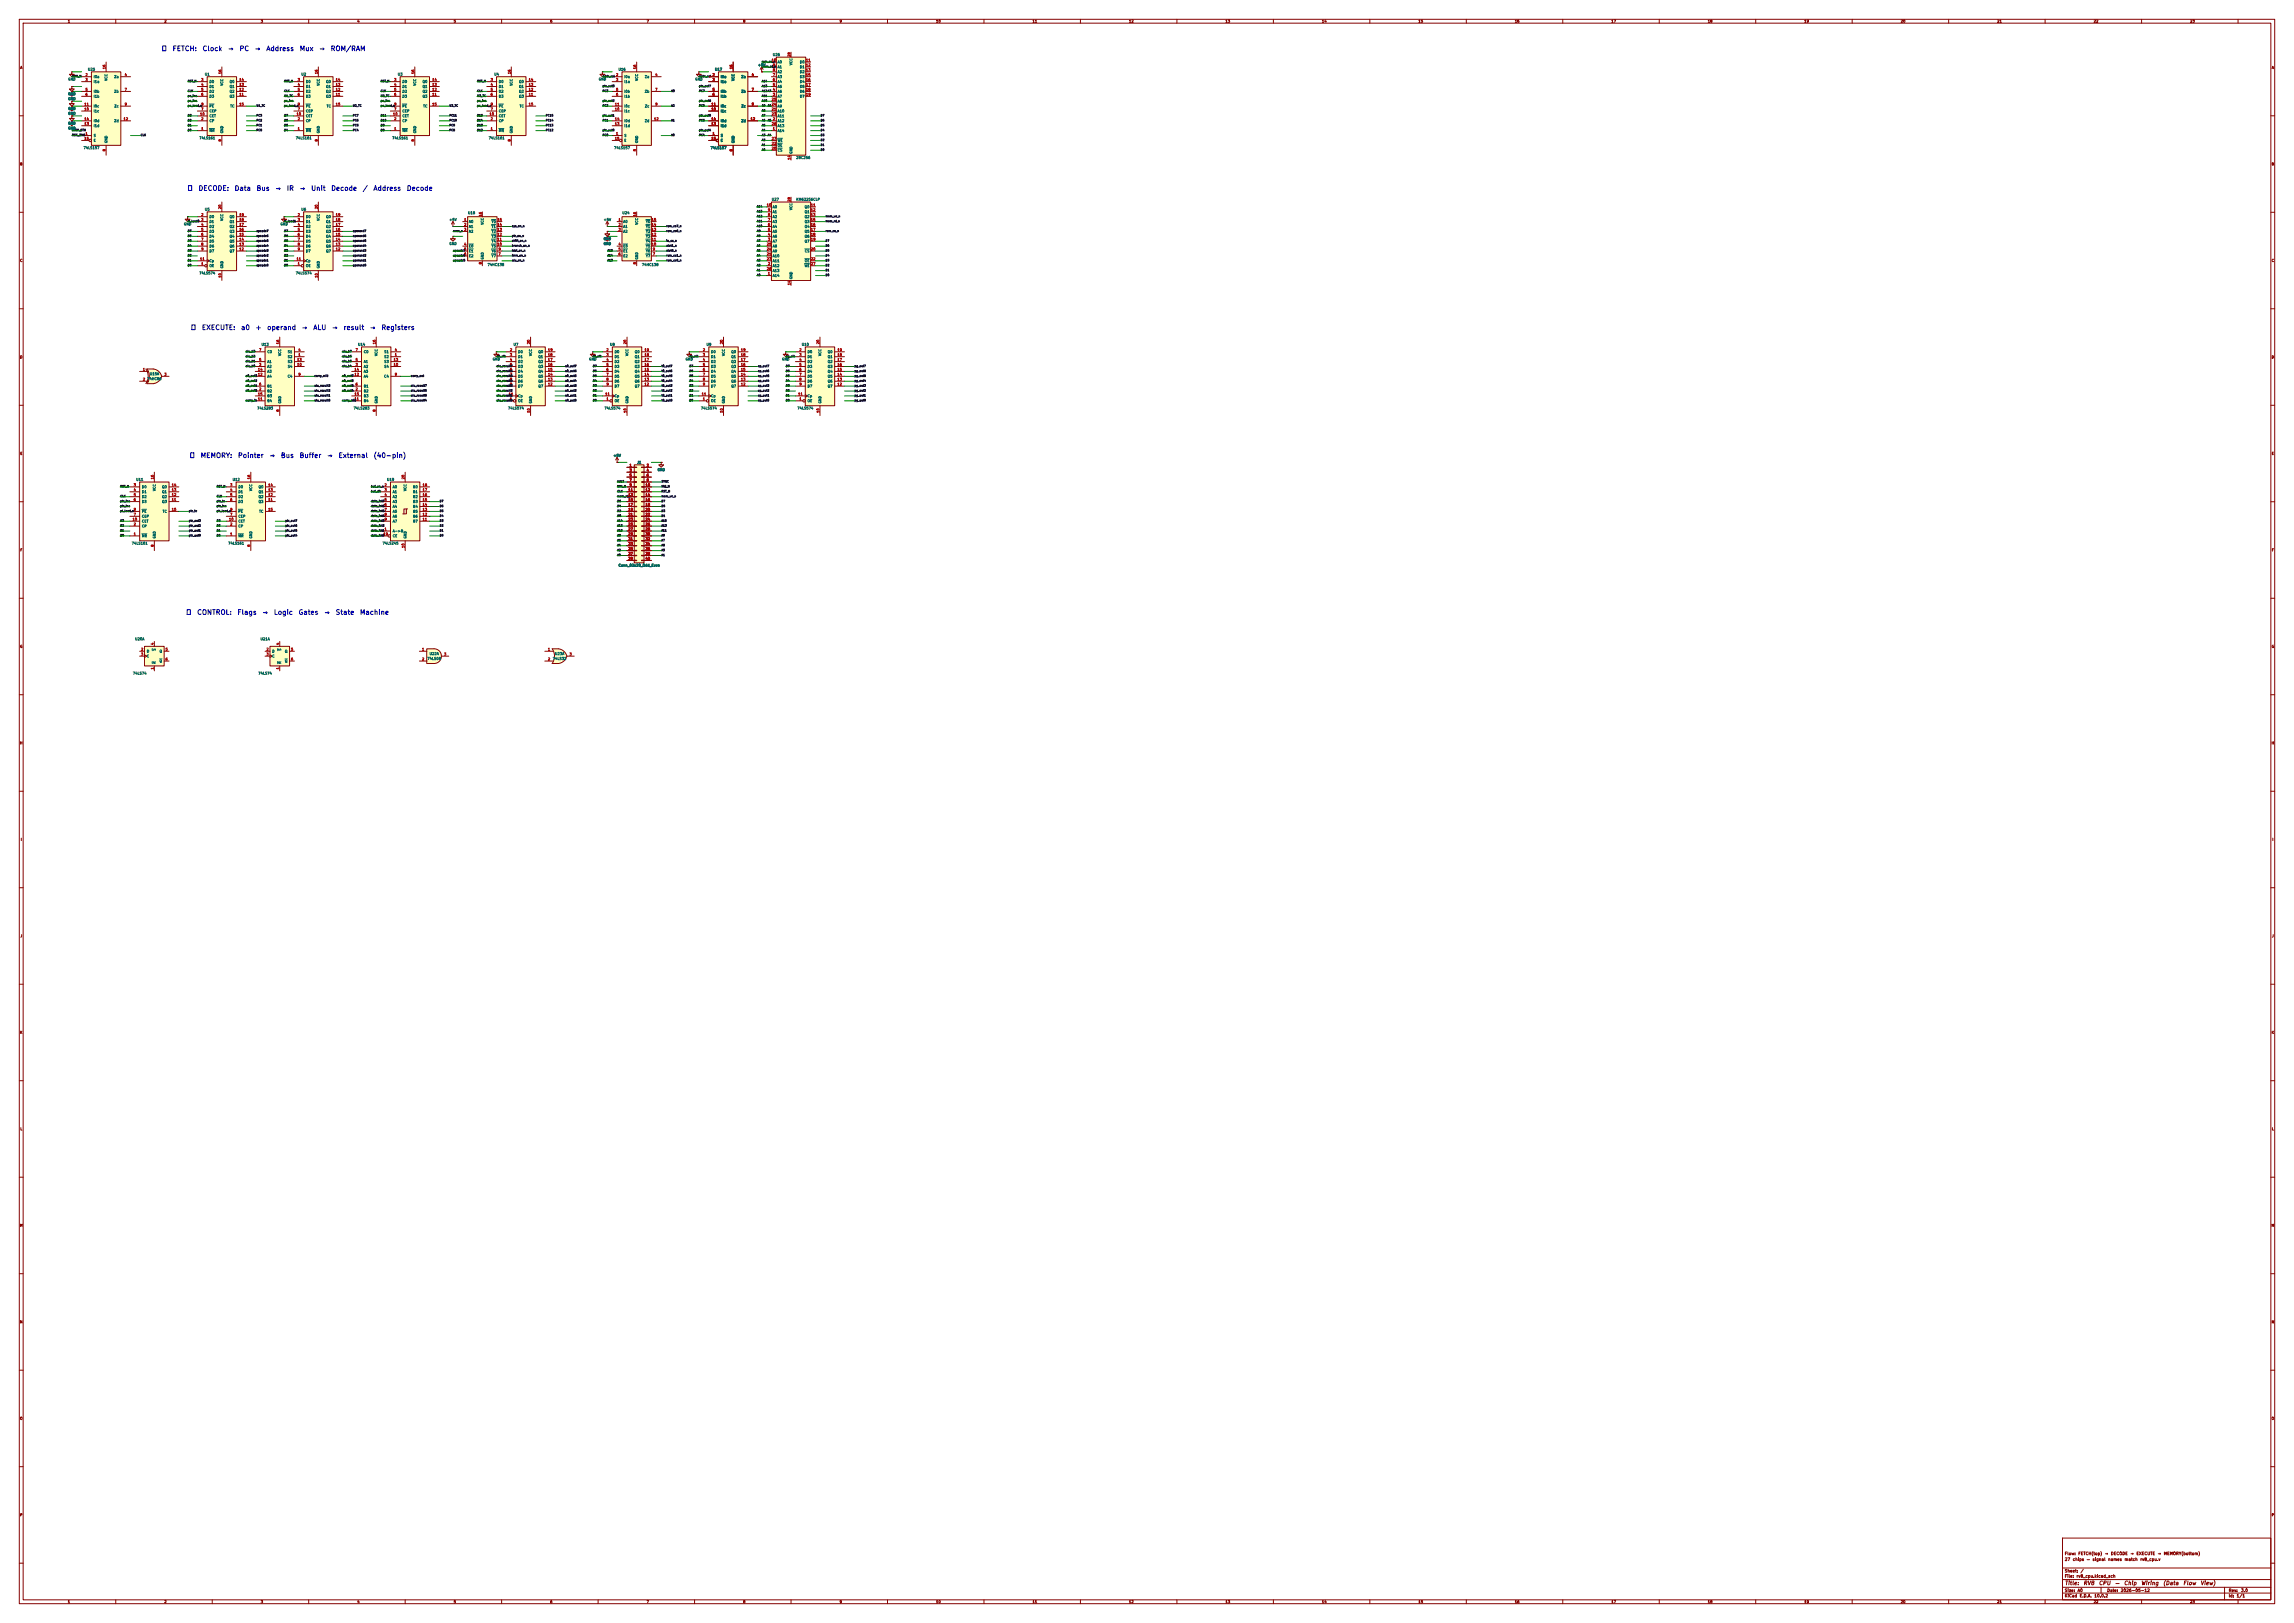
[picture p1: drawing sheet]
<svg xmlns="http://www.w3.org/2000/svg" width="1189mm" height="841mm" viewBox="0 0 1189 841" stroke-linecap="round" stroke-linejoin="round" font-family="sans-serif">
<defs><g id="words">
<g font-size="2.5" fill="#0000c2">
<text x="83" y="27">①</text>
<text x="89" y="27">FETCH:</text>
<text x="105" y="27">Clock</text>
<text x="118" y="27">→</text>
<text x="124" y="27">PC</text>
<text x="132" y="27">→</text>
<text x="138" y="27">Address</text>
<text x="155" y="27">Mux</text>
<text x="165" y="27">→</text>
<text x="171" y="27">ROM/RAM</text>
<text x="97" y="99">②</text>
<text x="103" y="99">DECODE:</text>
<text x="121" y="99">Data</text>
<text x="133" y="99">Bus</text>
<text x="142" y="99">→</text>
<text x="148" y="99">IR</text>
<text x="155" y="99">→</text>
<text x="161" y="99">Unit</text>
<text x="171" y="99">Decode</text>
<text x="188" y="99">/</text>
<text x="193" y="99">Address</text>
<text x="211" y="99">Decode</text>
<text x="99" y="172">③</text>
<text x="104" y="172">EXECUTE:</text>
<text x="125" y="172">a0</text>
<text x="132" y="172">+</text>
<text x="138" y="172">operand</text>
<text x="156" y="172">→</text>
<text x="162" y="172">ALU</text>
<text x="172" y="172">→</text>
<text x="178" y="172">result</text>
<text x="191" y="172">→</text>
<text x="197" y="172">Registers</text>
<text x="98" y="238">④</text>
<text x="104" y="238">MEMORY:</text>
<text x="123" y="238">Pointer</text>
<text x="139" y="238">→</text>
<text x="145" y="238">Bus</text>
<text x="155" y="238">Buffer</text>
<text x="169" y="238">→</text>
<text x="175" y="238">External</text>
<text x="193" y="238">(40-pin)</text>
<text x="96" y="319">⑤</text>
<text x="102" y="319">CONTROL:</text>
<text x="123" y="319">Flags</text>
<text x="136" y="319">→</text>
<text x="142" y="319">Logic</text>
<text x="154" y="319">Gates</text>
<text x="168" y="319">→</text>
<text x="174" y="319">State</text>
<text x="186" y="319">Machine</text>
</g>
<g font-size="2" fill="#840000">
<text x="1070" y="822">Title:</text>
<text x="1080" y="822">RV8</text>
<text x="1088" y="822">CPU</text>
<text x="1096" y="822">—</text>
<text x="1101" y="822">Chip</text>
<text x="1110" y="822">Wiring</text>
<text x="1121" y="822">(Data</text>
<text x="1131" y="822">Flow</text>
<text x="1140" y="822">View)</text>
</g>
<g font-size="1.5" fill="#840000">
<text x="1070" y="809">27</text>
<text x="1070" y="806">Flow:</text>
<text x="1074" y="809">chips</text>
<text x="1077" y="806">FETCH(top)</text>
<text x="1081" y="809">—</text>
<text x="1084" y="809">signal</text>
<text x="1091" y="806">→</text>
<text x="1092" y="809">names</text>
<text x="1094" y="806">DECODE</text>
<text x="1101" y="809">match</text>
<text x="1104" y="806">→</text>
<text x="1107" y="806">EXECUTE</text>
<text x="1109" y="809">rv8_cpu.v</text>
<text x="1118" y="806">→</text>
<text x="1121" y="806">MEMORY(bottom)</text>
<text x="1070" y="815">Sheet:</text>
<text x="1078" y="815">/</text>
<text x="1070" y="818">File:</text>
<text x="1076" y="818">rv8_cpu.kicad_sch</text>
<text x="1070" y="825">Size:</text>
<text x="1077" y="825">A0</text>
<text x="1092" y="825">Date:</text>
<text x="1099" y="825">2026-05-12</text>
<text x="1155" y="825">Rev:</text>
<text x="1161" y="825">3.0</text>
<text x="1070" y="828">KiCad</text>
<text x="1078" y="828">E.D.A.</text>
<text x="1085" y="828">10.0.2</text>
<text x="1155" y="828">Id:</text>
<text x="1159" y="828">1/1</text>
</g>
<g font-size="1.3" fill="#840000">
<text x="35" y="12">1</text>
<text x="85" y="12">2</text>
<text x="135" y="12">3</text>
<text x="185" y="12">4</text>
<text x="235" y="12">5</text>
<text x="285" y="12">6</text>
<text x="335" y="12">7</text>
<text x="385" y="12">8</text>
<text x="435" y="12">9</text>
<text x="485" y="12">10</text>
<text x="535" y="12">11</text>
<text x="585" y="12">12</text>
<text x="635" y="12">13</text>
<text x="685" y="12">14</text>
<text x="735" y="12">15</text>
<text x="785" y="12">16</text>
<text x="835" y="12">17</text>
<text x="885" y="12">18</text>
<text x="935" y="12">19</text>
<text x="985" y="12">20</text>
<text x="1035" y="12">21</text>
<text x="1085" y="12">22</text>
<text x="1135" y="12">23</text>
<text x="10" y="36">A</text>
<text x="1177" y="36">A</text>
<text x="10" y="86">B</text>
<text x="1177" y="86">B</text>
<text x="10" y="136">C</text>
<text x="1177" y="136">C</text>
<text x="10" y="186">D</text>
<text x="1177" y="186">D</text>
<text x="10" y="236">E</text>
<text x="1177" y="236">E</text>
<text x="10" y="286">F</text>
<text x="1177" y="286">F</text>
<text x="10" y="336">G</text>
<text x="1177" y="336">G</text>
<text x="10" y="386">H</text>
<text x="1177" y="386">H</text>
<text x="11" y="436">I</text>
<text x="1178" y="436">I</text>
<text x="10" y="486">J</text>
<text x="1177" y="486">J</text>
<text x="10" y="536">K</text>
<text x="1177" y="536">K</text>
<text x="10" y="586">L</text>
<text x="1177" y="586">L</text>
<text x="10" y="636">M</text>
<text x="1177" y="636">M</text>
<text x="10" y="686">N</text>
<text x="1177" y="686">N</text>
<text x="10" y="736">O</text>
<text x="1177" y="736">O</text>
<text x="10" y="786">P</text>
<text x="1177" y="786">P</text>
<text x="35" y="831">1</text>
<text x="85" y="831">2</text>
<text x="135" y="831">3</text>
<text x="185" y="831">4</text>
<text x="235" y="831">5</text>
<text x="285" y="831">6</text>
<text x="335" y="831">7</text>
<text x="385" y="831">8</text>
<text x="435" y="831">9</text>
<text x="485" y="831">10</text>
<text x="535" y="831">11</text>
<text x="585" y="831">12</text>
<text x="635" y="831">13</text>
<text x="685" y="831">14</text>
<text x="735" y="831">15</text>
<text x="785" y="831">16</text>
<text x="835" y="831">17</text>
<text x="885" y="831">18</text>
<text x="935" y="831">19</text>
<text x="985" y="831">20</text>
<text x="1035" y="831">21</text>
<text x="1085" y="831">22</text>
<text x="1135" y="831">23</text>
</g>
<g font-size="1.3" fill="#006464">
<text x="400" y="29">U26</text>
<text x="393" y="35">+5V</text>
<text x="403" y="36">A1</text>
<text x="403" y="33">A0</text>
<text x="411" y="34" transform="rotate(-90 411 34)">VCC</text>
<text x="414" y="33">D0</text>
<text x="414" y="36">D1</text>
<text x="45" y="37">U25</text>
<text x="48" y="41">I0a</text>
<text x="59" y="41">Za</text>
<text x="106" y="39">U1</text>
<text x="156" y="39">U2</text>
<text x="206" y="39">U3</text>
<text x="256" y="39">U4</text>
<text x="320" y="37">U16</text>
<text x="323" y="41">I0a</text>
<text x="334" y="41">Za</text>
<text x="370" y="37">U17</text>
<text x="373" y="41">I0a</text>
<text x="384" y="41">Za</text>
<text x="403" y="41">A3</text>
<text x="403" y="38">A2</text>
<text x="414" y="38">D2</text>
<text x="414" y="41">D3</text>
<text x="35" y="42">GND</text>
<text x="48" y="43">I1a</text>
<text x="56" y="42" transform="rotate(-90 56 42)">VCC</text>
<text x="108" y="43">D0</text>
<text x="108" y="46">D1</text>
<text x="116" y="45" transform="rotate(-90 116 45)">VCC</text>
<text x="119" y="46">Q1</text>
<text x="119" y="43">Q0</text>
<text x="158" y="43">D0</text>
<text x="158" y="46">D1</text>
<text x="166" y="45" transform="rotate(-90 166 45)">VCC</text>
<text x="169" y="46">Q1</text>
<text x="169" y="43">Q0</text>
<text x="208" y="43">D0</text>
<text x="208" y="46">D1</text>
<text x="216" y="45" transform="rotate(-90 216 45)">VCC</text>
<text x="219" y="46">Q1</text>
<text x="219" y="43">Q0</text>
<text x="258" y="43">D0</text>
<text x="258" y="46">D1</text>
<text x="266" y="45" transform="rotate(-90 266 45)">VCC</text>
<text x="269" y="46">Q1</text>
<text x="269" y="43">Q0</text>
<text x="310" y="42">GND</text>
<text x="323" y="43">I1a</text>
<text x="331" y="42" transform="rotate(-90 331 42)">VCC</text>
<text x="360" y="42">GND</text>
<text x="373" y="43">I1a</text>
<text x="381" y="42" transform="rotate(-90 381 42)">VCC</text>
<text x="403" y="46">A5</text>
<text x="403" y="43">A4</text>
<text x="414" y="43">D4</text>
<text x="414" y="46">D5</text>
<text x="35" y="52">GND</text>
<text x="35" y="50">GND</text>
<text x="48" y="48">I0b</text>
<text x="48" y="51">I1b</text>
<text x="59" y="48">Zb</text>
<text x="108" y="48">D2</text>
<text x="108" y="51">D3</text>
<text x="119" y="51">Q3</text>
<text x="119" y="48">Q2</text>
<text x="158" y="48">D2</text>
<text x="158" y="51">D3</text>
<text x="169" y="51">Q3</text>
<text x="169" y="48">Q2</text>
<text x="208" y="48">D2</text>
<text x="208" y="51">D3</text>
<text x="219" y="51">Q3</text>
<text x="219" y="48">Q2</text>
<text x="258" y="48">D2</text>
<text x="258" y="51">D3</text>
<text x="269" y="51">Q3</text>
<text x="269" y="48">Q2</text>
<text x="323" y="48">I0b</text>
<text x="323" y="51">I1b</text>
<text x="334" y="48">Zb</text>
<text x="373" y="48">I0b</text>
<text x="373" y="51">I1b</text>
<text x="384" y="48">Zb</text>
<text x="403" y="51">A7</text>
<text x="403" y="48">A6</text>
<text x="403" y="53">A8</text>
<text x="414" y="48">D6</text>
<text x="414" y="51">D7</text>
<text x="35" y="60">GND</text>
<text x="35" y="57">GND</text>
<text x="48" y="59">I1c</text>
<text x="48" y="56">I0c</text>
<text x="59" y="56">Zc</text>
<text x="108" y="59">CEP</text>
<text x="108" y="56">PE</text>
<text x="119" y="56">TC</text>
<text x="158" y="59">CEP</text>
<text x="158" y="56">PE</text>
<text x="169" y="56">TC</text>
<text x="208" y="59">CEP</text>
<text x="208" y="56">PE</text>
<text x="219" y="56">TC</text>
<text x="258" y="59">CEP</text>
<text x="258" y="56">PE</text>
<text x="269" y="56">TC</text>
<text x="323" y="59">I1c</text>
<text x="323" y="56">I0c</text>
<text x="334" y="56">Zc</text>
<text x="373" y="59">I1c</text>
<text x="373" y="56">I0c</text>
<text x="384" y="56">Zc</text>
<text x="403" y="59">A10</text>
<text x="403" y="56">A9</text>
<text x="35" y="65">GND</text>
<text x="48" y="64">I0d</text>
<text x="59" y="64">Zd</text>
<text x="108" y="64">CP</text>
<text x="108" y="61">CET</text>
<text x="158" y="64">CP</text>
<text x="158" y="61">CET</text>
<text x="208" y="64">CP</text>
<text x="208" y="61">CET</text>
<text x="258" y="64">CP</text>
<text x="258" y="61">CET</text>
<text x="323" y="64">I0d</text>
<text x="334" y="64">Zd</text>
<text x="373" y="64">I0d</text>
<text x="384" y="64">Zd</text>
<text x="403" y="64">A12</text>
<text x="403" y="61">A11</text>
<text x="35" y="67">GND</text>
<text x="48" y="71">S</text>
<text x="48" y="66">I1d</text>
<text x="108" y="69">MR</text>
<text x="116" y="69" transform="rotate(-90 116 69)">GND</text>
<text x="158" y="69">MR</text>
<text x="166" y="69" transform="rotate(-90 166 69)">GND</text>
<text x="208" y="69">MR</text>
<text x="216" y="69" transform="rotate(-90 216 69)">GND</text>
<text x="258" y="69">MR</text>
<text x="266" y="69" transform="rotate(-90 266 69)">GND</text>
<text x="323" y="71">S</text>
<text x="323" y="66">I1d</text>
<text x="373" y="71">S</text>
<text x="373" y="66">I1d</text>
<text x="403" y="69">A14</text>
<text x="403" y="66">A13</text>
<text x="43" y="78">74LS157</text>
<text x="48" y="74">E</text>
<text x="56" y="74" transform="rotate(-90 56 74)">GND</text>
<text x="103" y="72">74LS161</text>
<text x="153" y="72">74LS161</text>
<text x="203" y="72">74LS161</text>
<text x="253" y="72">74LS161</text>
<text x="318" y="78">74LS157</text>
<text x="323" y="74">E</text>
<text x="331" y="74" transform="rotate(-90 331 74)">GND</text>
<text x="368" y="78">74LS157</text>
<text x="373" y="74">E</text>
<text x="381" y="74" transform="rotate(-90 381 74)">GND</text>
<text x="403" y="76">OE</text>
<text x="403" y="74">WE</text>
<text x="403" y="79">CS</text>
<text x="411" y="80" transform="rotate(-90 411 80)">GND</text>
<text x="413" y="83">28C256</text>
<text x="400" y="104">U27</text>
<text x="413" y="104">KM62256CLP</text>
<text x="106" y="109">U5</text>
<text x="108" y="113">D0</text>
<text x="119" y="113">Q0</text>
<text x="156" y="109">U6</text>
<text x="158" y="113">D0</text>
<text x="169" y="113">Q0</text>
<text x="242" y="111">U18</text>
<text x="322" y="111">U24</text>
<text x="400" y="113">A2</text>
<text x="400" y="111">A1</text>
<text x="400" y="108">A0</text>
<text x="411" y="109" transform="rotate(-90 411 109)">VCC</text>
<text x="417" y="108">Q0</text>
<text x="417" y="111">Q1</text>
<text x="417" y="113">Q2</text>
<text x="95" y="117">GND</text>
<text x="108" y="116">D1</text>
<text x="108" y="118">D2</text>
<text x="116" y="115" transform="rotate(-90 116 115)">VCC</text>
<text x="119" y="118">Q2</text>
<text x="119" y="116">Q1</text>
<text x="145" y="117">GND</text>
<text x="158" y="116">D1</text>
<text x="158" y="118">D2</text>
<text x="166" y="115" transform="rotate(-90 166 115)">VCC</text>
<text x="169" y="118">Q2</text>
<text x="169" y="116">Q1</text>
<text x="233" y="115">+5V</text>
<text x="243" y="116">A0</text>
<text x="243" y="118">A1</text>
<text x="251" y="117" transform="rotate(-90 251 117)">VCC</text>
<text x="255" y="118">Y1</text>
<text x="255" y="116">Y0</text>
<text x="313" y="115">+5V</text>
<text x="323" y="116">A0</text>
<text x="323" y="118">A1</text>
<text x="331" y="117" transform="rotate(-90 331 117)">VCC</text>
<text x="335" y="118">Y1</text>
<text x="335" y="116">Y0</text>
<text x="400" y="118">A4</text>
<text x="400" y="116">A3</text>
<text x="417" y="116">Q3</text>
<text x="417" y="118">Q4</text>
<text x="108" y="121">D3</text>
<text x="108" y="123">D4</text>
<text x="108" y="126">D5</text>
<text x="119" y="126">Q5</text>
<text x="119" y="123">Q4</text>
<text x="119" y="121">Q3</text>
<text x="158" y="121">D3</text>
<text x="158" y="123">D4</text>
<text x="158" y="126">D5</text>
<text x="169" y="126">Q5</text>
<text x="169" y="123">Q4</text>
<text x="169" y="121">Q3</text>
<text x="243" y="121">A2</text>
<text x="255" y="126">Y4</text>
<text x="255" y="123">Y3</text>
<text x="255" y="121">Y2</text>
<text x="313" y="125">GND</text>
<text x="323" y="121">A2</text>
<text x="335" y="126">Y4</text>
<text x="335" y="123">Y3</text>
<text x="335" y="121">Y2</text>
<text x="400" y="126">A7</text>
<text x="400" y="123">A6</text>
<text x="400" y="121">A5</text>
<text x="417" y="121">Q5</text>
<text x="417" y="123">Q6</text>
<text x="417" y="126">Q7</text>
<text x="108" y="129">D6</text>
<text x="108" y="131">D7</text>
<text x="119" y="131">Q7</text>
<text x="119" y="129">Q6</text>
<text x="158" y="129">D6</text>
<text x="158" y="131">D7</text>
<text x="169" y="131">Q7</text>
<text x="169" y="129">Q6</text>
<text x="233" y="127">GND</text>
<text x="243" y="129">E0</text>
<text x="243" y="131">E1</text>
<text x="255" y="131">Y6</text>
<text x="255" y="129">Y5</text>
<text x="313" y="127">GND</text>
<text x="323" y="129">E0</text>
<text x="323" y="131">E1</text>
<text x="335" y="131">Y6</text>
<text x="335" y="129">Y5</text>
<text x="400" y="131">A9</text>
<text x="400" y="129">A8</text>
<text x="417" y="131">CS</text>
<text x="108" y="136">Cp</text>
<text x="158" y="136">Cp</text>
<text x="243" y="134">E2</text>
<text x="251" y="135" transform="rotate(-90 251 135)">GND</text>
<text x="255" y="134">Y7</text>
<text x="323" y="134">E2</text>
<text x="331" y="135" transform="rotate(-90 331 135)">GND</text>
<text x="335" y="134">Y7</text>
<text x="400" y="134">A10</text>
<text x="400" y="136">A11</text>
<text x="417" y="136">OE</text>
<text x="103" y="142">74LS574</text>
<text x="108" y="139">OE</text>
<text x="116" y="139" transform="rotate(-90 116 139)">GND</text>
<text x="153" y="142">74LS574</text>
<text x="158" y="139">OE</text>
<text x="166" y="139" transform="rotate(-90 166 139)">GND</text>
<text x="253" y="138">74HC138</text>
<text x="333" y="138">74HC138</text>
<text x="400" y="144">A14</text>
<text x="400" y="139">A12</text>
<text x="400" y="141">A13</text>
<text x="417" y="139">WE</text>
<text x="411" y="145" transform="rotate(-90 411 145)">GND</text>
<text x="135" y="179">U13</text>
<text x="185" y="179">U14</text>
<text x="266" y="179">U7</text>
<text x="316" y="179">U8</text>
<text x="366" y="179">U9</text>
<text x="415" y="179">U10</text>
<text x="138" y="183">C0</text>
<text x="146" y="185" transform="rotate(-90 146 185)">VCC</text>
<text x="149" y="186">S2</text>
<text x="149" y="183">S1</text>
<text x="188" y="183">C0</text>
<text x="196" y="185" transform="rotate(-90 196 185)">VCC</text>
<text x="199" y="186">S2</text>
<text x="199" y="183">S1</text>
<text x="268" y="183">D0</text>
<text x="268" y="186">D1</text>
<text x="276" y="185" transform="rotate(-90 276 185)">VCC</text>
<text x="279" y="186">Q1</text>
<text x="279" y="183">Q0</text>
<text x="318" y="183">D0</text>
<text x="318" y="186">D1</text>
<text x="326" y="185" transform="rotate(-90 326 185)">VCC</text>
<text x="329" y="186">Q1</text>
<text x="329" y="183">Q0</text>
<text x="368" y="183">D0</text>
<text x="368" y="186">D1</text>
<text x="376" y="185" transform="rotate(-90 376 185)">VCC</text>
<text x="379" y="186">Q1</text>
<text x="379" y="183">Q0</text>
<text x="418" y="183">D0</text>
<text x="418" y="186">D1</text>
<text x="426" y="185" transform="rotate(-90 426 185)">VCC</text>
<text x="429" y="186">Q1</text>
<text x="429" y="183">Q0</text>
<text x="138" y="191">A2</text>
<text x="138" y="188">A1</text>
<text x="149" y="191">S4</text>
<text x="149" y="188">S3</text>
<text x="188" y="191">A2</text>
<text x="188" y="188">A1</text>
<text x="199" y="191">S4</text>
<text x="199" y="188">S3</text>
<text x="255" y="187">GND</text>
<text x="268" y="188">D2</text>
<text x="268" y="191">D3</text>
<text x="279" y="191">Q3</text>
<text x="279" y="188">Q2</text>
<text x="305" y="187">GND</text>
<text x="318" y="188">D2</text>
<text x="318" y="191">D3</text>
<text x="329" y="191">Q3</text>
<text x="329" y="188">Q2</text>
<text x="355" y="187">GND</text>
<text x="368" y="188">D2</text>
<text x="368" y="191">D3</text>
<text x="379" y="191">Q3</text>
<text x="379" y="188">Q2</text>
<text x="405" y="187">GND</text>
<text x="418" y="188">D2</text>
<text x="418" y="191">D3</text>
<text x="429" y="191">Q3</text>
<text x="429" y="188">Q2</text>
<text x="76" y="197">74HC86</text>
<text x="77" y="195">U15A</text>
<text x="138" y="196">A4</text>
<text x="138" y="193">A3</text>
<text x="149" y="196">C4</text>
<text x="188" y="196">A4</text>
<text x="188" y="193">A3</text>
<text x="199" y="196">C4</text>
<text x="268" y="193">D4</text>
<text x="268" y="196">D5</text>
<text x="279" y="196">Q5</text>
<text x="279" y="193">Q4</text>
<text x="318" y="193">D4</text>
<text x="318" y="196">D5</text>
<text x="329" y="196">Q5</text>
<text x="329" y="193">Q4</text>
<text x="368" y="193">D4</text>
<text x="368" y="196">D5</text>
<text x="379" y="196">Q5</text>
<text x="379" y="193">Q4</text>
<text x="418" y="193">D4</text>
<text x="418" y="196">D5</text>
<text x="429" y="196">Q5</text>
<text x="429" y="193">Q4</text>
<text x="138" y="204">B2</text>
<text x="138" y="201">B1</text>
<text x="188" y="204">B2</text>
<text x="188" y="201">B1</text>
<text x="268" y="199">D6</text>
<text x="268" y="201">D7</text>
<text x="279" y="201">Q7</text>
<text x="279" y="199">Q6</text>
<text x="318" y="199">D6</text>
<text x="318" y="201">D7</text>
<text x="329" y="201">Q7</text>
<text x="329" y="199">Q6</text>
<text x="368" y="199">D6</text>
<text x="368" y="201">D7</text>
<text x="379" y="201">Q7</text>
<text x="379" y="199">Q6</text>
<text x="418" y="199">D6</text>
<text x="418" y="201">D7</text>
<text x="429" y="201">Q7</text>
<text x="429" y="199">Q6</text>
<text x="138" y="209">B4</text>
<text x="138" y="206">B3</text>
<text x="146" y="209" transform="rotate(-90 146 209)">GND</text>
<text x="188" y="209">B4</text>
<text x="188" y="206">B3</text>
<text x="196" y="209" transform="rotate(-90 196 209)">GND</text>
<text x="268" y="209">OE</text>
<text x="268" y="206">Cp</text>
<text x="276" y="209" transform="rotate(-90 276 209)">GND</text>
<text x="318" y="209">OE</text>
<text x="318" y="206">Cp</text>
<text x="326" y="209" transform="rotate(-90 326 209)">GND</text>
<text x="368" y="209">OE</text>
<text x="368" y="206">Cp</text>
<text x="376" y="209" transform="rotate(-90 376 209)">GND</text>
<text x="418" y="209">OE</text>
<text x="418" y="206">Cp</text>
<text x="426" y="209" transform="rotate(-90 426 209)">GND</text>
<text x="133" y="212">74LS283</text>
<text x="183" y="212">74LS283</text>
<text x="263" y="212">74LS574</text>
<text x="313" y="212">74LS574</text>
<text x="363" y="212">74LS574</text>
<text x="413" y="212">74LS574</text>
<text x="318" y="237">+5V</text>
<text x="330" y="241">J1</text>
<text x="341" y="244">GND</text>
<text x="70" y="249">U11</text>
<text x="120" y="249">U12</text>
<text x="200" y="249">U19</text>
<text x="73" y="253">D0</text>
<text x="73" y="256">D1</text>
<text x="81" y="255" transform="rotate(-90 81 255)">VCC</text>
<text x="84" y="256">Q1</text>
<text x="84" y="253">Q0</text>
<text x="123" y="253">D0</text>
<text x="123" y="256">D1</text>
<text x="131" y="255" transform="rotate(-90 131 255)">VCC</text>
<text x="134" y="256">Q1</text>
<text x="134" y="253">Q0</text>
<text x="203" y="253">A0</text>
<text x="203" y="256">A1</text>
<text x="211" y="255" transform="rotate(-90 211 255)">VCC</text>
<text x="214" y="256">B1</text>
<text x="214" y="253">B0</text>
<text x="73" y="258">D2</text>
<text x="73" y="261">D3</text>
<text x="84" y="261">Q3</text>
<text x="84" y="258">Q2</text>
<text x="123" y="258">D2</text>
<text x="123" y="261">D3</text>
<text x="134" y="261">Q3</text>
<text x="134" y="258">Q2</text>
<text x="203" y="258">A2</text>
<text x="203" y="261">A3</text>
<text x="203" y="263">A4</text>
<text x="214" y="263">B4</text>
<text x="214" y="261">B3</text>
<text x="214" y="258">B2</text>
<text x="73" y="269">CEP</text>
<text x="73" y="266">PE</text>
<text x="84" y="266">TC</text>
<text x="123" y="269">CEP</text>
<text x="123" y="266">PE</text>
<text x="134" y="266">TC</text>
<text x="203" y="266">A5</text>
<text x="203" y="269">A6</text>
<text x="214" y="269">B6</text>
<text x="214" y="266">B5</text>
<text x="73" y="274">CP</text>
<text x="73" y="271">CET</text>
<text x="123" y="274">CP</text>
<text x="123" y="271">CET</text>
<text x="203" y="271">A7</text>
<text x="214" y="271">B7</text>
<text x="73" y="279">MR</text>
<text x="81" y="279" transform="rotate(-90 81 279)">GND</text>
<text x="123" y="279">MR</text>
<text x="131" y="279" transform="rotate(-90 131 279)">GND</text>
<text x="203" y="276">A-&gt;B</text>
<text x="203" y="279">CE</text>
<text x="211" y="279" transform="rotate(-90 211 279)">GND</text>
<text x="68" y="282">74LS161</text>
<text x="118" y="282">74LS161</text>
<text x="198" y="282">74LS245</text>
<text x="320" y="294">Conn_02x20_Odd_Even</text>
<text x="70" y="332">U20A</text>
<text x="135" y="332">U21A</text>
<text x="76" y="338">D</text>
<text x="76" y="341">C</text>
<text x="81" y="337" transform="rotate(-90 81 337)">S</text>
<text x="83" y="338">Q</text>
<text x="141" y="338">D</text>
<text x="141" y="341">C</text>
<text x="146" y="337" transform="rotate(-90 146 337)">S</text>
<text x="148" y="338">Q</text>
<text x="222" y="340">U22A</text>
<text x="287" y="340">U23A</text>
<text x="81" y="344" transform="rotate(-90 81 344)">R</text>
<text x="83" y="344">Q</text>
<text x="146" y="344" transform="rotate(-90 146 344)">R</text>
<text x="148" y="344">Q</text>
<text x="221" y="342">74LS08</text>
<text x="286" y="342">74LS32</text>
<text x="69" y="350">74LS74</text>
<text x="134" y="350">74LS74</text>
</g>
<g font-size="1.3" fill="#a90000">
<text x="410" y="30" transform="rotate(-90 410 30)">28</text>
<text x="55" y="36" transform="rotate(-90 55 36)">16</text>
<text x="330" y="36" transform="rotate(-90 330 36)">16</text>
<text x="380" y="36" transform="rotate(-90 380 36)">16</text>
<text x="400" y="32">10</text>
<text x="400" y="35">9</text>
<text x="418" y="32">11</text>
<text x="418" y="35">12</text>
<text x="44" y="40">2</text>
<text x="64" y="40">4</text>
<text x="115" y="39" transform="rotate(-90 115 39)">16</text>
<text x="165" y="39" transform="rotate(-90 165 39)">16</text>
<text x="215" y="39" transform="rotate(-90 215 39)">16</text>
<text x="265" y="39" transform="rotate(-90 265 39)">16</text>
<text x="319" y="40">2</text>
<text x="339" y="40">4</text>
<text x="369" y="40">2</text>
<text x="389" y="40">4</text>
<text x="400" y="40">7</text>
<text x="400" y="37">8</text>
<text x="418" y="37">13</text>
<text x="418" y="40">15</text>
<text x="44" y="42">3</text>
<text x="44" y="47">5</text>
<text x="64" y="47">7</text>
<text x="104" y="42">3</text>
<text x="104" y="45">4</text>
<text x="104" y="47">5</text>
<text x="124" y="47">12</text>
<text x="124" y="45">13</text>
<text x="124" y="42">14</text>
<text x="154" y="42">3</text>
<text x="154" y="45">4</text>
<text x="154" y="47">5</text>
<text x="174" y="47">12</text>
<text x="174" y="45">13</text>
<text x="174" y="42">14</text>
<text x="204" y="42">3</text>
<text x="204" y="45">4</text>
<text x="204" y="47">5</text>
<text x="224" y="47">12</text>
<text x="224" y="45">13</text>
<text x="224" y="42">14</text>
<text x="254" y="42">3</text>
<text x="254" y="45">4</text>
<text x="254" y="47">5</text>
<text x="274" y="47">12</text>
<text x="274" y="45">13</text>
<text x="274" y="42">14</text>
<text x="319" y="42">3</text>
<text x="319" y="47">5</text>
<text x="339" y="47">7</text>
<text x="369" y="42">3</text>
<text x="369" y="47">5</text>
<text x="389" y="47">7</text>
<text x="400" y="47">4</text>
<text x="400" y="45">5</text>
<text x="400" y="42">6</text>
<text x="418" y="42">16</text>
<text x="418" y="45">17</text>
<text x="418" y="47">18</text>
<text x="44" y="50">6</text>
<text x="104" y="50">6</text>
<text x="124" y="50">11</text>
<text x="154" y="50">6</text>
<text x="174" y="50">11</text>
<text x="204" y="50">6</text>
<text x="224" y="50">11</text>
<text x="254" y="50">6</text>
<text x="274" y="50">11</text>
<text x="319" y="50">6</text>
<text x="369" y="50">6</text>
<text x="400" y="52">25</text>
<text x="400" y="50">3</text>
<text x="418" y="50">19</text>
<text x="44" y="58">10</text>
<text x="44" y="55">11</text>
<text x="64" y="55">9</text>
<text x="104" y="58">7</text>
<text x="104" y="55">9</text>
<text x="124" y="55">15</text>
<text x="154" y="58">7</text>
<text x="154" y="55">9</text>
<text x="174" y="55">15</text>
<text x="204" y="58">7</text>
<text x="204" y="55">9</text>
<text x="224" y="55">15</text>
<text x="254" y="58">7</text>
<text x="254" y="55">9</text>
<text x="274" y="55">15</text>
<text x="319" y="58">10</text>
<text x="319" y="55">11</text>
<text x="339" y="55">9</text>
<text x="369" y="58">10</text>
<text x="369" y="55">11</text>
<text x="389" y="55">9</text>
<text x="400" y="58">21</text>
<text x="400" y="55">24</text>
<text x="44" y="65">13</text>
<text x="44" y="63">14</text>
<text x="64" y="63">12</text>
<text x="104" y="60">10</text>
<text x="104" y="63">2</text>
<text x="154" y="60">10</text>
<text x="154" y="63">2</text>
<text x="204" y="60">10</text>
<text x="204" y="63">2</text>
<text x="254" y="60">10</text>
<text x="254" y="63">2</text>
<text x="319" y="65">13</text>
<text x="319" y="63">14</text>
<text x="339" y="63">12</text>
<text x="369" y="65">13</text>
<text x="369" y="63">14</text>
<text x="389" y="63">12</text>
<text x="400" y="60">23</text>
<text x="400" y="65">26</text>
<text x="400" y="63">2</text>
<text x="44" y="70">1</text>
<text x="104" y="68">1</text>
<text x="154" y="68">1</text>
<text x="204" y="68">1</text>
<text x="254" y="68">1</text>
<text x="319" y="70">1</text>
<text x="369" y="70">1</text>
<text x="400" y="68">1</text>
<text x="44" y="73">15</text>
<text x="115" y="73" transform="rotate(-90 115 73)">8</text>
<text x="165" y="73" transform="rotate(-90 165 73)">8</text>
<text x="215" y="73" transform="rotate(-90 215 73)">8</text>
<text x="265" y="73" transform="rotate(-90 265 73)">8</text>
<text x="319" y="73">15</text>
<text x="369" y="73">15</text>
<text x="400" y="78">20</text>
<text x="400" y="75">22</text>
<text x="400" y="73">27</text>
<text x="55" y="79" transform="rotate(-90 55 79)">8</text>
<text x="330" y="79" transform="rotate(-90 330 79)">8</text>
<text x="380" y="79" transform="rotate(-90 380 79)">8</text>
<text x="410" y="83" transform="rotate(-90 410 83)">14</text>
<text x="397" y="107">10</text>
<text x="410" y="105" transform="rotate(-90 410 105)">28</text>
<text x="420" y="107">11</text>
<text x="104" y="112">2</text>
<text x="115" y="109" transform="rotate(-90 115 109)">20</text>
<text x="124" y="112">19</text>
<text x="154" y="112">2</text>
<text x="165" y="109" transform="rotate(-90 165 109)">20</text>
<text x="174" y="112">19</text>
<text x="250" y="112" transform="rotate(-90 250 112)">16</text>
<text x="330" y="112" transform="rotate(-90 330 112)">16</text>
<text x="398" y="112">8</text>
<text x="398" y="110">9</text>
<text x="420" y="110">12</text>
<text x="420" y="112">13</text>
<text x="104" y="115">3</text>
<text x="104" y="117">4</text>
<text x="104" y="120">5</text>
<text x="124" y="120">16</text>
<text x="124" y="117">17</text>
<text x="124" y="115">18</text>
<text x="154" y="115">3</text>
<text x="154" y="117">4</text>
<text x="154" y="120">5</text>
<text x="174" y="120">16</text>
<text x="174" y="117">17</text>
<text x="174" y="115">18</text>
<text x="240" y="115">1</text>
<text x="240" y="117">2</text>
<text x="240" y="120">3</text>
<text x="258" y="120">13</text>
<text x="258" y="117">14</text>
<text x="258" y="115">15</text>
<text x="320" y="115">1</text>
<text x="320" y="117">2</text>
<text x="320" y="120">3</text>
<text x="338" y="120">13</text>
<text x="338" y="117">14</text>
<text x="338" y="115">15</text>
<text x="398" y="120">5</text>
<text x="398" y="117">6</text>
<text x="398" y="115">7</text>
<text x="420" y="115">15</text>
<text x="420" y="117">16</text>
<text x="420" y="120">17</text>
<text x="104" y="122">6</text>
<text x="104" y="125">7</text>
<text x="124" y="125">14</text>
<text x="124" y="122">15</text>
<text x="154" y="122">6</text>
<text x="154" y="125">7</text>
<text x="174" y="125">14</text>
<text x="174" y="122">15</text>
<text x="258" y="125">11</text>
<text x="258" y="122">12</text>
<text x="338" y="125">11</text>
<text x="338" y="122">12</text>
<text x="398" y="125">3</text>
<text x="398" y="122">4</text>
<text x="420" y="122">18</text>
<text x="420" y="125">19</text>
<text x="104" y="128">8</text>
<text x="104" y="130">9</text>
<text x="124" y="130">12</text>
<text x="124" y="128">13</text>
<text x="154" y="128">8</text>
<text x="154" y="130">9</text>
<text x="174" y="130">12</text>
<text x="174" y="128">13</text>
<text x="240" y="128">4</text>
<text x="240" y="130">5</text>
<text x="258" y="128">10</text>
<text x="258" y="130">9</text>
<text x="320" y="128">4</text>
<text x="320" y="130">5</text>
<text x="338" y="128">10</text>
<text x="338" y="130">9</text>
<text x="397" y="130">24</text>
<text x="397" y="128">25</text>
<text x="420" y="130">20</text>
<text x="104" y="135">11</text>
<text x="104" y="138">1</text>
<text x="154" y="135">11</text>
<text x="154" y="138">1</text>
<text x="240" y="133">6</text>
<text x="250" y="137" transform="rotate(-90 250 137)">8</text>
<text x="258" y="133">7</text>
<text x="320" y="133">6</text>
<text x="330" y="137" transform="rotate(-90 330 137)">8</text>
<text x="338" y="133">7</text>
<text x="397" y="133">21</text>
<text x="397" y="135">23</text>
<text x="398" y="138">2</text>
<text x="420" y="135">22</text>
<text x="420" y="138">27</text>
<text x="397" y="140">26</text>
<text x="398" y="143">1</text>
<text x="115" y="144" transform="rotate(-90 115 144)">10</text>
<text x="165" y="144" transform="rotate(-90 165 144)">10</text>
<text x="410" y="148" transform="rotate(-90 410 148)">14</text>
<text x="145" y="179" transform="rotate(-90 145 179)">16</text>
<text x="195" y="179" transform="rotate(-90 195 179)">16</text>
<text x="275" y="179" transform="rotate(-90 275 179)">20</text>
<text x="325" y="179" transform="rotate(-90 325 179)">20</text>
<text x="375" y="179" transform="rotate(-90 375 179)">20</text>
<text x="425" y="179" transform="rotate(-90 425 179)">20</text>
<text x="134" y="182">7</text>
<text x="154" y="185">1</text>
<text x="154" y="182">4</text>
<text x="184" y="182">7</text>
<text x="204" y="185">1</text>
<text x="204" y="182">4</text>
<text x="264" y="182">2</text>
<text x="264" y="185">3</text>
<text x="284" y="185">18</text>
<text x="284" y="182">19</text>
<text x="314" y="182">2</text>
<text x="314" y="185">3</text>
<text x="334" y="185">18</text>
<text x="334" y="182">19</text>
<text x="364" y="182">2</text>
<text x="364" y="185">3</text>
<text x="384" y="185">18</text>
<text x="384" y="182">19</text>
<text x="414" y="182">2</text>
<text x="414" y="185">3</text>
<text x="434" y="185">18</text>
<text x="434" y="182">19</text>
<text x="134" y="190">3</text>
<text x="134" y="187">5</text>
<text x="154" y="190">10</text>
<text x="154" y="187">13</text>
<text x="184" y="190">3</text>
<text x="184" y="187">5</text>
<text x="204" y="190">10</text>
<text x="204" y="187">13</text>
<text x="264" y="187">4</text>
<text x="264" y="190">5</text>
<text x="284" y="190">16</text>
<text x="284" y="187">17</text>
<text x="314" y="187">4</text>
<text x="314" y="190">5</text>
<text x="334" y="190">16</text>
<text x="334" y="187">17</text>
<text x="364" y="187">4</text>
<text x="364" y="190">5</text>
<text x="384" y="190">16</text>
<text x="384" y="187">17</text>
<text x="414" y="187">4</text>
<text x="414" y="190">5</text>
<text x="434" y="190">16</text>
<text x="434" y="187">17</text>
<text x="74" y="192">1</text>
<text x="74" y="198">2</text>
<text x="85" y="195">3</text>
<text x="134" y="195">12</text>
<text x="134" y="192">14</text>
<text x="154" y="195">9</text>
<text x="184" y="195">12</text>
<text x="184" y="192">14</text>
<text x="204" y="195">9</text>
<text x="264" y="192">6</text>
<text x="264" y="195">7</text>
<text x="264" y="198">8</text>
<text x="284" y="198">13</text>
<text x="284" y="195">14</text>
<text x="284" y="192">15</text>
<text x="314" y="192">6</text>
<text x="314" y="195">7</text>
<text x="314" y="198">8</text>
<text x="334" y="198">13</text>
<text x="334" y="195">14</text>
<text x="334" y="192">15</text>
<text x="364" y="192">6</text>
<text x="364" y="195">7</text>
<text x="364" y="198">8</text>
<text x="384" y="198">13</text>
<text x="384" y="195">14</text>
<text x="384" y="192">15</text>
<text x="414" y="192">6</text>
<text x="414" y="195">7</text>
<text x="414" y="198">8</text>
<text x="434" y="198">13</text>
<text x="434" y="195">14</text>
<text x="434" y="192">15</text>
<text x="134" y="203">2</text>
<text x="134" y="200">6</text>
<text x="184" y="203">2</text>
<text x="184" y="200">6</text>
<text x="264" y="200">9</text>
<text x="284" y="200">12</text>
<text x="314" y="200">9</text>
<text x="334" y="200">12</text>
<text x="364" y="200">9</text>
<text x="384" y="200">12</text>
<text x="414" y="200">9</text>
<text x="434" y="200">12</text>
<text x="134" y="208">11</text>
<text x="134" y="205">15</text>
<text x="184" y="208">11</text>
<text x="184" y="205">15</text>
<text x="264" y="205">11</text>
<text x="264" y="208">1</text>
<text x="314" y="205">11</text>
<text x="314" y="208">1</text>
<text x="364" y="205">11</text>
<text x="364" y="208">1</text>
<text x="414" y="205">11</text>
<text x="414" y="208">1</text>
<text x="145" y="213" transform="rotate(-90 145 213)">8</text>
<text x="195" y="213" transform="rotate(-90 195 213)">8</text>
<text x="275" y="214" transform="rotate(-90 275 214)">10</text>
<text x="325" y="214" transform="rotate(-90 325 214)">10</text>
<text x="375" y="214" transform="rotate(-90 375 214)">10</text>
<text x="425" y="214" transform="rotate(-90 425 214)">10</text>
<text x="326" y="242">1</text>
<text x="326" y="245">3</text>
<text x="335" y="242">2</text>
<text x="335" y="245">4</text>
<text x="80" y="249" transform="rotate(-90 80 249)">16</text>
<text x="130" y="249" transform="rotate(-90 130 249)">16</text>
<text x="210" y="249" transform="rotate(-90 210 249)">20</text>
<text x="326" y="247">5</text>
<text x="326" y="250">7</text>
<text x="335" y="247">6</text>
<text x="335" y="250">8</text>
<text x="69" y="252">3</text>
<text x="69" y="255">4</text>
<text x="69" y="257">5</text>
<text x="89" y="257">12</text>
<text x="89" y="255">13</text>
<text x="89" y="252">14</text>
<text x="119" y="252">3</text>
<text x="119" y="255">4</text>
<text x="119" y="257">5</text>
<text x="139" y="257">12</text>
<text x="139" y="255">13</text>
<text x="139" y="252">14</text>
<text x="199" y="252">2</text>
<text x="199" y="255">3</text>
<text x="199" y="257">4</text>
<text x="219" y="257">16</text>
<text x="219" y="255">17</text>
<text x="219" y="252">18</text>
<text x="326" y="255">11</text>
<text x="326" y="257">13</text>
<text x="326" y="252">9</text>
<text x="334" y="252">10</text>
<text x="334" y="255">12</text>
<text x="334" y="257">14</text>
<text x="69" y="260">6</text>
<text x="89" y="260">11</text>
<text x="119" y="260">6</text>
<text x="139" y="260">11</text>
<text x="199" y="260">5</text>
<text x="199" y="262">6</text>
<text x="219" y="262">14</text>
<text x="219" y="260">15</text>
<text x="326" y="260">15</text>
<text x="326" y="262">17</text>
<text x="334" y="260">16</text>
<text x="334" y="262">18</text>
<text x="69" y="268">7</text>
<text x="69" y="265">9</text>
<text x="89" y="265">15</text>
<text x="119" y="268">7</text>
<text x="119" y="265">9</text>
<text x="139" y="265">15</text>
<text x="199" y="265">7</text>
<text x="199" y="268">8</text>
<text x="219" y="268">12</text>
<text x="219" y="265">13</text>
<text x="326" y="265">19</text>
<text x="326" y="268">21</text>
<text x="334" y="265">20</text>
<text x="334" y="268">22</text>
<text x="69" y="270">10</text>
<text x="69" y="273">2</text>
<text x="119" y="270">10</text>
<text x="119" y="273">2</text>
<text x="199" y="275">1</text>
<text x="199" y="270">9</text>
<text x="219" y="270">11</text>
<text x="326" y="270">23</text>
<text x="326" y="273">25</text>
<text x="326" y="275">27</text>
<text x="334" y="270">24</text>
<text x="334" y="273">26</text>
<text x="334" y="275">28</text>
<text x="69" y="278">1</text>
<text x="119" y="278">1</text>
<text x="199" y="278">19</text>
<text x="326" y="278">29</text>
<text x="326" y="280">31</text>
<text x="334" y="278">30</text>
<text x="334" y="280">32</text>
<text x="80" y="283" transform="rotate(-90 80 283)">8</text>
<text x="130" y="283" transform="rotate(-90 130 283)">8</text>
<text x="210" y="284" transform="rotate(-90 210 284)">10</text>
<text x="326" y="283">33</text>
<text x="326" y="285">35</text>
<text x="326" y="288">37</text>
<text x="334" y="283">34</text>
<text x="334" y="285">36</text>
<text x="334" y="288">38</text>
<text x="326" y="290">39</text>
<text x="334" y="290">40</text>
<text x="80" y="334" transform="rotate(-90 80 334)">4</text>
<text x="145" y="334" transform="rotate(-90 145 334)">4</text>
<text x="73" y="337">2</text>
<text x="73" y="340">3</text>
<text x="86" y="337">5</text>
<text x="138" y="337">2</text>
<text x="138" y="340">3</text>
<text x="151" y="337">5</text>
<text x="219" y="337">1</text>
<text x="230" y="340">3</text>
<text x="284" y="337">1</text>
<text x="295" y="340">3</text>
<text x="80" y="347" transform="rotate(-90 80 347)">1</text>
<text x="86" y="343">6</text>
<text x="145" y="347" transform="rotate(-90 145 347)">1</text>
<text x="151" y="343">6</text>
<text x="219" y="343">2</text>
<text x="284" y="343">2</text>
</g>
<g font-size="1" fill="#0f0f0f">
<text x="395" y="33">rom_ce_n</text>
<text x="395" y="35">mem_rd_n</text>
<text x="37" y="40">RUN_N</text>
<text x="312" y="40">addr_sel</text>
<text x="362" y="40">addr_sel</text>
<text x="97" y="48">CLK</text>
<text x="97" y="43">RST_N</text>
<text x="147" y="43">RST_N</text>
<text x="147" y="48">CLK</text>
<text x="197" y="48">CLK</text>
<text x="197" y="43">RST_N</text>
<text x="247" y="48">CLK</text>
<text x="247" y="43">RST_N</text>
<text x="312" y="45">ptr_out3</text>
<text x="312" y="48">PC3</text>
<text x="348" y="48">A3</text>
<text x="362" y="48">PC7</text>
<text x="362" y="45">ptr_out7</text>
<text x="395" y="48">A12A7</text>
<text x="395" y="45">A13</text>
<text x="395" y="43">A14</text>
<text x="97" y="50">pc_inc</text>
<text x="97" y="53">pc_inc</text>
<text x="147" y="53">pc_inc</text>
<text x="147" y="50">U1_TC</text>
<text x="197" y="50">U2_TC</text>
<text x="197" y="53">pc_inc</text>
<text x="247" y="50">U3_TC</text>
<text x="247" y="53">pc_inc</text>
<text x="312" y="53">ptr_out2</text>
<text x="362" y="53">ptr_out6</text>
<text x="395" y="50">A11</text>
<text x="395" y="53">A10</text>
<text x="97" y="55">pc_load_n</text>
<text x="133" y="55">U1_TC</text>
<text x="147" y="55">pc_load_n</text>
<text x="183" y="55">U2_TC</text>
<text x="197" y="55">pc_load_n</text>
<text x="233" y="55">U3_TC</text>
<text x="247" y="55">pc_load_n</text>
<text x="312" y="55">PC2</text>
<text x="348" y="55">A2</text>
<text x="362" y="55">PC6</text>
<text x="395" y="55">A9</text>
<text x="395" y="58">A8</text>
<text x="398" y="55">A6</text>
<text x="97" y="61">D3</text>
<text x="97" y="66">D1</text>
<text x="97" y="63">D2</text>
<text x="133" y="63">PC2</text>
<text x="133" y="61">PC3</text>
<text x="133" y="66">PC1</text>
<text x="147" y="66">D5</text>
<text x="147" y="63">D6</text>
<text x="147" y="61">D7</text>
<text x="183" y="61">PC7</text>
<text x="183" y="63">PC6</text>
<text x="183" y="66">PC5</text>
<text x="197" y="63">D10</text>
<text x="197" y="66">D9</text>
<text x="197" y="61">D11</text>
<text x="233" y="66">PC9</text>
<text x="233" y="63">PC10</text>
<text x="233" y="61">PC11</text>
<text x="247" y="63">D14</text>
<text x="247" y="66">D13</text>
<text x="247" y="61">D15</text>
<text x="283" y="63">PC14</text>
<text x="283" y="61">PC15</text>
<text x="283" y="66">PC13</text>
<text x="312" y="61">ptr_out1</text>
<text x="312" y="63">PC1</text>
<text x="348" y="63">A1</text>
<text x="362" y="61">ptr_out5</text>
<text x="362" y="63">PC5</text>
<text x="395" y="61">A7</text>
<text x="395" y="63">A6</text>
<text x="395" y="66">A5</text>
<text x="398" y="63">A5</text>
<text x="425" y="66">D5</text>
<text x="425" y="61">D7</text>
<text x="425" y="63">D6</text>
<text x="37" y="71">OSC_3M5</text>
<text x="37" y="68">STEP_BTN</text>
<text x="73" y="71">CLK</text>
<text x="97" y="68">D0</text>
<text x="133" y="68">PC0</text>
<text x="147" y="68">D4</text>
<text x="183" y="68">PC4</text>
<text x="197" y="68">D8</text>
<text x="233" y="68">PC8</text>
<text x="247" y="68">D12</text>
<text x="283" y="68">PC12</text>
<text x="312" y="71">PC0</text>
<text x="312" y="68">ptr_out0</text>
<text x="348" y="71">A0</text>
<text x="362" y="68">ptr_out4</text>
<text x="362" y="71">PC4</text>
<text x="395" y="71">A3</text>
<text x="395" y="68">A4</text>
<text x="398" y="71">A4</text>
<text x="425" y="68">D4</text>
<text x="425" y="71">D3</text>
<text x="395" y="73">A2</text>
<text x="395" y="76">A1</text>
<text x="425" y="73">D2</text>
<text x="425" y="76">D1</text>
<text x="395" y="78">A0</text>
<text x="425" y="78">D0</text>
<text x="392" y="108">A14</text>
<text x="392" y="110">A13</text>
<text x="392" y="113">A12</text>
<text x="428" y="113">mem_wr_n</text>
<text x="97" y="115">ir_load0</text>
<text x="147" y="115">ir_load1</text>
<text x="265" y="118">sys_en_n</text>
<text x="345" y="118">rom_cs7_n</text>
<text x="392" y="118">A10</text>
<text x="392" y="115">A11</text>
<text x="428" y="115">mem_rd_n</text>
<text x="97" y="120">D7</text>
<text x="97" y="125">D5</text>
<text x="97" y="123">D6</text>
<text x="133" y="120">opcode7</text>
<text x="133" y="125">opcode5</text>
<text x="133" y="123">opcode6</text>
<text x="147" y="120">D7</text>
<text x="147" y="125">D5</text>
<text x="147" y="123">D6</text>
<text x="183" y="123">operand6</text>
<text x="183" y="120">operand7</text>
<text x="183" y="125">operand5</text>
<text x="235" y="120">exec_n</text>
<text x="265" y="123">ptr_en_n</text>
<text x="265" y="125">shift_en_n</text>
<text x="345" y="125">io_cs_n</text>
<text x="345" y="120">rom_cs6_n</text>
<text x="392" y="123">A8</text>
<text x="392" y="125">A7</text>
<text x="392" y="120">A9</text>
<text x="428" y="125">D7</text>
<text x="428" y="120">ram_ce_n</text>
<text x="97" y="128">D4</text>
<text x="97" y="131">D3</text>
<text x="133" y="128">opcode4</text>
<text x="133" y="131">opcode3</text>
<text x="147" y="131">D3</text>
<text x="147" y="128">D4</text>
<text x="183" y="131">operand3</text>
<text x="183" y="128">operand4</text>
<text x="235" y="131">opcode7</text>
<text x="265" y="131">ldst_en_n</text>
<text x="265" y="128">branch_en_n</text>
<text x="315" y="131">A15</text>
<text x="345" y="128">slot1_n</text>
<text x="345" y="131">slot0_n</text>
<text x="392" y="131">A5</text>
<text x="392" y="128">A6</text>
<text x="428" y="131">D5</text>
<text x="428" y="128">D6</text>
<text x="97" y="133">D2</text>
<text x="97" y="136">D1</text>
<text x="133" y="133">opcode2</text>
<text x="133" y="136">opcode1</text>
<text x="147" y="136">D1</text>
<text x="147" y="133">D2</text>
<text x="183" y="136">operand1</text>
<text x="183" y="133">operand2</text>
<text x="235" y="133">opcode6</text>
<text x="235" y="136">opcode5</text>
<text x="265" y="133">imm_en_n</text>
<text x="265" y="136">alu_en_n</text>
<text x="315" y="133">A14</text>
<text x="315" y="136">A13</text>
<text x="345" y="133">ram_cs1_n</text>
<text x="345" y="136">ram_cs0_n</text>
<text x="392" y="133">A4</text>
<text x="392" y="136">A3</text>
<text x="428" y="133">D4</text>
<text x="428" y="136">D3</text>
<text x="97" y="138">D0</text>
<text x="133" y="138">opcode0</text>
<text x="147" y="138">D0</text>
<text x="183" y="138">operand0</text>
<text x="392" y="141">A1</text>
<text x="392" y="138">A2</text>
<text x="392" y="143">A0</text>
<text x="428" y="138">D2</text>
<text x="428" y="141">D1</text>
<text x="428" y="143">D0</text>
<text x="127" y="185">alu_b2</text>
<text x="127" y="183">alu_b3</text>
<text x="177" y="183">alu_b7</text>
<text x="177" y="185">alu_b6</text>
<text x="257" y="185">a0_clk</text>
<text x="307" y="185">t0_clk</text>
<text x="357" y="185">sp_clk</text>
<text x="407" y="185">pg_clk</text>
<text x="127" y="190">alu_b0</text>
<text x="127" y="188">alu_b1</text>
<text x="177" y="188">alu_b5</text>
<text x="177" y="190">alu_b4</text>
<text x="257" y="190">alu_result7</text>
<text x="293" y="190">a0_out7</text>
<text x="307" y="190">D7</text>
<text x="343" y="190">t0_out7</text>
<text x="357" y="190">D7</text>
<text x="393" y="190">sp_out7</text>
<text x="407" y="190">D7</text>
<text x="443" y="190">pg_out7</text>
<text x="127" y="195">a0_out3</text>
<text x="163" y="195">carry_mid</text>
<text x="177" y="195">a0_out7</text>
<text x="213" y="195">carry_out</text>
<text x="257" y="195">alu_result5</text>
<text x="257" y="193">alu_result6</text>
<text x="293" y="195">a0_out5</text>
<text x="293" y="193">a0_out6</text>
<text x="307" y="193">D6</text>
<text x="307" y="195">D5</text>
<text x="343" y="195">t0_out5</text>
<text x="343" y="193">t0_out6</text>
<text x="357" y="193">D6</text>
<text x="357" y="195">D5</text>
<text x="393" y="195">sp_out5</text>
<text x="393" y="193">sp_out6</text>
<text x="407" y="193">D6</text>
<text x="407" y="195">D5</text>
<text x="443" y="195">pg_out5</text>
<text x="443" y="193">pg_out6</text>
<text x="127" y="203">a0_out0</text>
<text x="127" y="201">a0_out1</text>
<text x="127" y="198">a0_out2</text>
<text x="163" y="203">alu_result2</text>
<text x="163" y="201">alu_result3</text>
<text x="177" y="203">a0_out4</text>
<text x="177" y="198">a0_out6</text>
<text x="177" y="201">a0_out5</text>
<text x="213" y="201">alu_result7</text>
<text x="213" y="203">alu_result6</text>
<text x="257" y="203">alu_result2</text>
<text x="257" y="198">alu_result4</text>
<text x="257" y="201">alu_result3</text>
<text x="293" y="203">a0_out2</text>
<text x="293" y="198">a0_out4</text>
<text x="293" y="201">a0_out3</text>
<text x="307" y="198">D4</text>
<text x="307" y="203">D2</text>
<text x="307" y="201">D3</text>
<text x="343" y="203">t0_out2</text>
<text x="343" y="201">t0_out3</text>
<text x="343" y="198">t0_out4</text>
<text x="357" y="201">D3</text>
<text x="357" y="203">D2</text>
<text x="357" y="198">D4</text>
<text x="393" y="203">sp_out2</text>
<text x="393" y="201">sp_out3</text>
<text x="393" y="198">sp_out4</text>
<text x="407" y="203">D2</text>
<text x="407" y="201">D3</text>
<text x="407" y="198">D4</text>
<text x="443" y="198">pg_out4</text>
<text x="443" y="203">pg_out2</text>
<text x="443" y="201">pg_out3</text>
<text x="127" y="208">carry_in</text>
<text x="163" y="206">alu_result1</text>
<text x="163" y="208">alu_result0</text>
<text x="177" y="208">carry_mid</text>
<text x="213" y="208">alu_result4</text>
<text x="213" y="206">alu_result5</text>
<text x="257" y="208">alu_result0</text>
<text x="257" y="206">alu_result1</text>
<text x="293" y="206">a0_out1</text>
<text x="293" y="208">a0_out0</text>
<text x="307" y="208">D0</text>
<text x="307" y="206">D1</text>
<text x="343" y="208">t0_out0</text>
<text x="343" y="206">t0_out1</text>
<text x="357" y="208">D0</text>
<text x="357" y="206">D1</text>
<text x="393" y="206">sp_out1</text>
<text x="393" y="208">sp_out0</text>
<text x="407" y="208">D0</text>
<text x="407" y="206">D1</text>
<text x="443" y="208">pg_out0</text>
<text x="443" y="206">pg_out1</text>
<text x="320" y="250">HALT</text>
<text x="343" y="250">SYNC</text>
<text x="62" y="253">RST_N</text>
<text x="62" y="258">CLK</text>
<text x="112" y="253">RST_N</text>
<text x="112" y="258">CLK</text>
<text x="192" y="253">buf_en_n</text>
<text x="192" y="255">buf_dir</text>
<text x="320" y="253">NMI_N</text>
<text x="320" y="255">CLK</text>
<text x="320" y="258">mem_rd_n</text>
<text x="343" y="253">IRQ_N</text>
<text x="343" y="255">RST_N</text>
<text x="343" y="258">mem_wr_n</text>
<text x="62" y="260">ptr_inc</text>
<text x="62" y="263">ptr_inc</text>
<text x="112" y="263">ptr_inc</text>
<text x="112" y="260">ptr_tc</text>
<text x="192" y="263">data_int6</text>
<text x="192" y="260">data_int7</text>
<text x="228" y="260">D7</text>
<text x="228" y="263">D6</text>
<text x="320" y="260">D6</text>
<text x="320" y="263">D4</text>
<text x="343" y="263">D5</text>
<text x="343" y="260">D7</text>
<text x="62" y="265">pl_load_n</text>
<text x="98" y="265">ptr_tc</text>
<text x="112" y="265">ph_load_n</text>
<text x="192" y="268">data_int4</text>
<text x="192" y="265">data_int5</text>
<text x="228" y="268">D4</text>
<text x="228" y="265">D5</text>
<text x="320" y="265">D2</text>
<text x="320" y="268">D0</text>
<text x="343" y="268">D1</text>
<text x="343" y="265">D3</text>
<text x="62" y="271">D3</text>
<text x="62" y="273">D2</text>
<text x="62" y="276">D1</text>
<text x="98" y="271">ptr_out3</text>
<text x="98" y="276">ptr_out1</text>
<text x="98" y="273">ptr_out2</text>
<text x="112" y="276">D1</text>
<text x="112" y="271">D3</text>
<text x="112" y="273">D2</text>
<text x="148" y="276">ptr_out5</text>
<text x="148" y="273">ptr_out6</text>
<text x="148" y="271">ptr_out7</text>
<text x="192" y="273">data_int2</text>
<text x="192" y="276">data_int1</text>
<text x="192" y="271">data_int3</text>
<text x="228" y="276">D1</text>
<text x="228" y="273">D2</text>
<text x="228" y="271">D3</text>
<text x="320" y="276">A10</text>
<text x="320" y="273">A12</text>
<text x="320" y="271">A14</text>
<text x="343" y="271">A15</text>
<text x="343" y="273">A13</text>
<text x="343" y="276">A11</text>
<text x="62" y="278">D0</text>
<text x="98" y="278">ptr_out0</text>
<text x="112" y="278">D0</text>
<text x="148" y="278">ptr_out4</text>
<text x="192" y="278">data_int0</text>
<text x="228" y="278">D0</text>
<text x="320" y="281">A6</text>
<text x="320" y="278">A8</text>
<text x="343" y="278">A9</text>
<text x="343" y="281">A7</text>
<text x="320" y="286">A2</text>
<text x="320" y="283">A4</text>
<text x="343" y="283">A5</text>
<text x="343" y="286">A3</text>
<text x="320" y="288">A0</text>
<text x="343" y="288">A1</text>
</g>
</g></defs>
<g fill="none" stroke="#840000" stroke-width=".52">
<path d="M10 10h1169v821h-1169zM12 12h1165v817h-1165zM60 10v2M110 10v2M160 10v2M210 10v2M260 10v2M310 10v2M360 10v2M410 10v2M460 10v2M510 10v2"/>
<path d="M560 10v2M610 10v2M660 10v2M710 10v2M760 10v2M810 10v2M860 10v2M910 10v2M960 10v2M1010 10v2M1060 10v2M1110 10v2"/>
<path d="M1160 10v2M10 60h2M1177 60h2M10 110h2M315 117h.1M315 115l-1 1M315 115l1 1M315 115v2M1177 110h2M10 160h2M1177 160h2M10 210h2"/>
<path d="M1177 210h2M10 260h2M1177 260h2M10 310h2M1177 310h2M10 360h2M1177 360h2M10 410h2M1177 410h2M10 460h2M1177 460h2M10 510h2"/>
<path d="M1177 510h2M10 560h2M1177 560h2M10 610h2M1177 610h2M10 660h2M1177 660h2M10 710h2M1177 710h2M10 760h2M1177 760h2M1069 797h108v32h-108z"/>
<path d="M10 810h2M1069 818h108M1069 812h108M1177 810h2M60 829v2M110 829v2M160 829v2M210 829v2M260 829v2M310 829v2M360 829v2M410 829v2"/>
<path d="M460 829v2M510 829v2M560 829v2M610 829v2M660 829v2M710 829v2M760 829v2M810 829v2M860 829v2M910 829v2M960 829v2M1010 829v2"/>
<path d="M1060 829v2M1069 825h108M1069 822h108M1089 822v3M1110 829v2M1153 822v7M1160 829v2"/>
</g>
<path d="M322 37h16v38h-16z" fill="#ffffc2"/>
<g fill="none" stroke="#840000" stroke-width=".52">
<path d="M317 40h5M322 37h16v38h-16zM330 32v5M338 40h5M317 42h5M317 47h5M317 50h5M317 55h5M317 58h5M338 47h5M338 55h5M317 70h5"/>
<path d="M317 63h5M317 65h5M317 73h4M330 75v5M338 63h5"/>
<circle cx="322" cy="73" r=".6"/>
</g>
<path d="M267 180h16v30h-16z" fill="#ffffc2"/>
<g fill="none" stroke="#840000" stroke-width=".52">
<path d="M267 180h16v30h-16zM275 175v5M262 182h5M262 185h5M262 187h5M262 190h5M262 192h5M262 195h5M262 198h5M283 182h5M283 185h5M283 187h5"/>
<path d="M283 190h5M283 192h5M283 195h5M283 198h5M262 208h4M262 200h5M262 205h5M267 205h2l-2 1M275 210v5M283 200h5"/>
<circle cx="267" cy="208" r=".6"/>
</g>
<path d="M140 335h10v10h-10z" fill="#ffffc2"/>
<path d="M315 120v1h1l-1 1-2-1h2M315 120h.1M137 337h3M137 340h3M140 335h10v10h-10zM140 339l1 1-1 1M145 332v3M150 337h3M145 345v3M150 343h3" fill="none" stroke="#840000" stroke-width=".52"/>
<path d="M144 336v1M144 343v1M148 341h1" fill="none" stroke="#006464" stroke-width=".52"/>
<path d="M187 180h16v30h-16z" fill="#ffffc2"/>
<g fill="none" stroke="#840000" stroke-width=".52">
<path d="M187 180h16v30h-16zM195 175v5M182 190h5M182 182h5M182 187h5M182 195h5M182 192h5M203 185h5M203 190h5M203 182h5M203 187h5M203 195h5"/>
<path d="M182 203h5M182 200h5M182 208h5M182 205h5M195 210v5"/>
</g>
<path d="M322 112h16v23h-16z" fill="#ffffc2"/>
<g fill="none" stroke="#840000" stroke-width=".52">
<path d="M320 115h2M320 117h2M320 120h2M322 112h16v23h-16zM330 110v2M338 115h2M338 117h2M338 120h2M320 128h2M320 130h2M320 133h2M330 135v3"/>
<path d="M338 128h2M338 130h2M338 133h2M338 125h2M338 122h2"/>
</g>
<path d="M335 119h2M335 116h2M335 114h2M323 126h2M323 129h2M335 126h2M335 129h2M335 132h2M335 124h2M335 121h2" fill="none" stroke="#006464" stroke-width=".52"/>
<path d="M76 191h3M76 199h3" fill="none" stroke="#ffffc2" stroke-width=".52"/>
<g fill="#ffffc2" stroke="#ffffc2" stroke-width=".52">
<path d="M79 194l5 1-1 2-2 1-2 1z"/>
<path d="M79 191l3 1 2 3-5 1z"/>
</g>
<path d="M76 191h3v8h-3l1-4z" fill="#ffffc2"/>
<path d="M72 192h5M72 198h5M76 191l1 4-1 4M76 191h3a4 4 0 0 1 5 4 4 4 0 0 1-4 4h-4l1-4zM84 195h4" fill="none" stroke="#840000" stroke-width=".52"/>
<path d="M400 105h20v40h-20z" fill="#ffffc2"/>
<g fill="none" stroke="#840000" stroke-width=".52">
<path d="M362 37v1h1l-1 2-1-2h1M362 37h.1M397 120h3M397 117h3M397 115h3M397 112h3M397 110h3M397 107h3M400 105h20v40h-20zM410 102v3M420 120h3M420 117h3"/>
<path d="M420 115h3M420 112h3M420 110h3M420 107h3M315 122v2h1l-1 1-2-1h2M315 122h.1M397 138h3M397 125h3M397 122h3M397 130h3M397 133h3M397 135h3"/>
<path d="M397 128h3M420 138h3M420 125h3M420 122h3M420 130h3M420 135h3M397 143h3M397 140h3M410 145v3"/>
</g>
<path d="M417 137h3M417 129h3M417 134h3" fill="none" stroke="#006464" stroke-width=".52"/>
<path d="M367 180h16v30h-16z" fill="#ffffc2"/>
<g fill="none" stroke="#840000" stroke-width=".52">
<path d="M367 180h16v30h-16zM375 175v5M362 182h5M362 185h5M362 187h5M362 190h5M362 192h5M362 195h5M362 198h5M383 182h5M383 185h5M383 187h5"/>
<path d="M383 190h5M383 192h5M383 195h5M383 198h5M362 208h4M362 200h5M362 205h5M367 205h2l-2 1M375 210v5M383 200h5"/>
<circle cx="367" cy="208" r=".6"/>
</g>
<path d="M417 180h16v30h-16z" fill="#ffffc2"/>
<g fill="none" stroke="#840000" stroke-width=".52">
<path d="M417 180h16v30h-16zM425 175v5M407 182v2h1l-1 1-1-1h1M407 182h.1M412 182h5M412 185h5M412 187h5M412 190h5M412 192h5M412 195h5M412 198h5M433 182h5"/>
<path d="M433 185h5M433 187h5M433 190h5M433 192h5M433 195h5M433 198h5M412 208h4M412 200h5M412 205h5M417 205h2l-2 1M425 210v5M433 200h5"/>
<circle cx="417" cy="208" r=".6"/>
</g>
<path d="M286 336h3M286 344h3" fill="none" stroke="#ffffc2" stroke-width=".52"/>
<g fill="#ffffc2" stroke="#ffffc2" stroke-width=".52">
<path d="M289 339l5 1-1 2-4 2z"/>
<path d="M289 336l3 1 2 3-5 1z"/>
</g>
<path d="M286 336h3v8h-3l1-4z" fill="#ffffc2"/>
<path d="M282 337h5M286 336h3a4 4 0 0 1 5 4 4 4 0 0 1-4 4h-4l1-4zM294 340h4M282 343h5" fill="none" stroke="#840000" stroke-width=".52"/>
<path d="M225 336a4 4 0 0 1 4 4 4 4 0 0 1-4 4z" fill="#ffffc2" stroke="#ffffc2" stroke-width=".52"/>
<path d="M221 336h4v8h-4z" fill="#ffffc2"/>
<path d="M217 337h4M221 336h4a4 4 0 0 1 4 4 4 4 0 0 1-4 4h-4zM229 340h4M217 343h4" fill="none" stroke="#840000" stroke-width=".52"/>
<path d="M402 30h16v50h-16z" fill="#ffffc2"/>
<g fill="none" stroke="#840000" stroke-width=".52">
<path d="M400 40h2M400 37h2M400 35h2M400 32h2M402 30h16v50h-16zM410 27v3M418 40h2M418 37h2M418 35h2M418 32h2M400 50h2M400 47h2"/>
<path d="M400 45h2M400 42h2M400 58h2M400 55h2M400 52h2M418 50h2M418 47h2M418 45h2M418 42h2M400 68h2M400 63h2M400 78h2"/>
<path d="M400 75h2M400 60h2M400 65h2M400 73h2M410 80v3"/>
</g>
<path d="M403 77h2M403 74h2M403 72h3" fill="none" stroke="#006464" stroke-width=".52"/>
<path d="M75 335h10v10h-10z" fill="#ffffc2"/>
<path d="M72 337h3M72 340h3M75 339l1 1-1 1M75 335h10v10h-10zM80 332v3M85 337h3M80 345v3M85 343h3" fill="none" stroke="#840000" stroke-width=".52"/>
<path d="M79 336v1M79 343v1M83 341h1" fill="none" stroke="#006464" stroke-width=".52"/>
<path d="M137 180h16v30h-16z" fill="#ffffc2"/>
<g fill="none" stroke="#840000" stroke-width=".52">
<path d="M137 180h16v30h-16zM145 175v5M132 190h5M132 182h5M132 187h5M132 195h5M132 192h5M153 185h5M153 190h5M153 182h5M153 187h5M153 195h5"/>
<path d="M132 203h5M132 200h5M132 208h5M132 205h5M145 210v5"/>
</g>
<path d="M372 37h16v38h-16z" fill="#ffffc2"/>
<g fill="none" stroke="#840000" stroke-width=".52">
<path d="M312 37v1h1l-1 2-1-2h1M312 37h.1M367 40h5M372 37h16v38h-16zM380 32v5M388 40h5M367 42h5M367 47h5M367 50h5M367 55h5M367 58h5M388 47h5"/>
<path d="M388 55h5M367 70h5M367 63h5M367 65h5M367 73h4M380 75v5M388 63h5"/>
<circle cx="372" cy="73" r=".6"/>
</g>
<path d="M122 250h16v30h-16z" fill="#ffffc2"/>
<g fill="none" stroke="#840000" stroke-width=".52">
<path d="M117 252h5M117 255h5M117 257h5M117 260h5M122 250h16v30h-16zM130 245v5M138 252h5M138 255h5M138 257h5M138 260h5M117 278h5M117 273h5"/>
<path d="M117 268h5M117 265h5M117 270h5M138 265h5M130 280v5"/>
</g>
<path d="M124 277h2M124 264h2" fill="none" stroke="#006464" stroke-width=".52"/>
<path d="M72 250h16v30h-16z" fill="#ffffc2"/>
<g fill="none" stroke="#840000" stroke-width=".52">
<path d="M395 37h.1M395 35l-1 1M395 35l1 1M395 35v2M257 182v2h1l-1 1-1-1h1M257 182h.1M67 252h5M67 255h5M67 257h5M67 260h5M72 250h16v30h-16zM80 245v5"/>
<path d="M88 252h5M88 255h5M88 257h5M88 260h5M67 278h5M67 273h5M67 268h5M67 265h5M67 270h5M88 265h5M80 280v5"/>
</g>
<path d="M74 277h2M74 264h2" fill="none" stroke="#006464" stroke-width=".52"/>
<path d="M202 250h16v30h-16z" fill="#ffffc2"/>
<g fill="none" stroke="#840000" stroke-width=".52">
<path d="M307 182v2h1l-1 1-1-1h1M307 182h.1M320 240h.1M320 237l-1 1M320 237l1 1M320 237v3M197 252h5M197 255h5M197 257h5M197 260h5M202 250h16v30h-16zM210 245v5"/>
<path d="M218 252h5M218 255h5M218 257h5M218 260h5M197 275h5M197 262h5M197 265h5M197 268h5M197 270h5M197 278h4M211 264h-2v2M211 264v2h-2"/>
<path d="M218 262h5M218 265h5M218 268h5M218 270h5M210 280v5"/>
<circle cx="202" cy="278" r=".6"/>
</g>
<path d="M317 180h16v30h-16z" fill="#ffffc2"/>
<g fill="none" stroke="#840000" stroke-width=".52">
<path d="M317 180h16v30h-16zM325 175v5M312 182h5M312 185h5M312 187h5M312 190h5M312 192h5M312 195h5M312 198h5M333 182h5M333 185h5M333 187h5"/>
<path d="M333 190h5M333 192h5M333 195h5M333 198h5M312 208h4M312 200h5M312 205h5M317 205h2l-2 1M325 210v5M333 200h5M343 240v1h1l-1 1-2-1h2M343 240h.1"/>
<circle cx="317" cy="208" r=".6"/>
</g>
<path d="M329 241h5v51h-5z" fill="#ffffc2"/>
<g fill="none" stroke="#840000" stroke-width=".52">
<path d="M357 182v2h1l-1 1-1-1h1M357 182h.1M325 242h4M325 245h4M325 247h4M325 250h4M325 252h4M325 255h4M325 257h4M325 260h4M329 241h5v51h-5zM329 242h1z"/>
<path d="M329 245h1zM329 247h1zM329 250h1zM329 252h1zM329 255h1zM329 257l1 1zM329 260h1zM333 242h1zM333 245h1zM333 247h1zM333 250h1zM333 252h1z"/>
<path d="M333 255h1zM333 257l1 1zM333 260h1zM334 242h4M334 245h4M334 247h4M334 250h4M334 252h4M334 255h4M334 257h4M334 260h4M325 262h4"/>
<path d="M325 265h4M325 268h4M325 270h4M325 273h4M325 275h4M325 278h4M329 262l1 1zM329 265h1zM329 267l1 1zM329 270h1zM329 272l1 1zM329 275h1z"/>
<path d="M329 278h1zM333 262l1 1zM333 265h1zM333 267l1 1zM333 270h1zM333 272l1 1zM333 275h1zM333 278h1zM334 262h4M334 265h4M334 268h4M334 270h4"/>
<path d="M334 273h4M334 275h4M334 278h4M325 280h4M325 283h4M325 285h4M325 288h4M325 290h4M329 280h1zM329 283h1zM329 285h1zM329 288h1z"/>
<path d="M329 290l1 1zM333 280h1zM333 283h1zM333 285h1zM333 288h1zM333 290l1 1zM334 280h4M334 283h4M334 285h4M334 288h4M334 290h4"/>
</g>
<path d="M207 40h16v30h-16z" fill="#ffffc2"/>
<g fill="none" stroke="#840000" stroke-width=".52">
<path d="M207 40h16v30h-16zM215 35v5M202 42h5M202 45h5M202 47h5M202 50h5M202 58h5M202 55h5M223 42h5M223 45h5M223 47h5M223 50h5"/>
<path d="M223 55h5M202 68h5M202 63h5M202 60h5M215 70v5"/>
</g>
<path d="M209 54h2M209 67h2" fill="none" stroke="#006464" stroke-width=".52"/>
<path d="M257 40h16v30h-16z" fill="#ffffc2"/>
<g fill="none" stroke="#840000" stroke-width=".52">
<path d="M257 40h16v30h-16zM265 35v5M252 42h5M252 45h5M252 47h5M252 50h5M252 58h5M252 55h5M273 42h5M273 45h5M273 47h5M273 50h5"/>
<path d="M273 55h5M252 68h5M252 63h5M252 60h5M265 70v5"/>
</g>
<path d="M259 54h2M259 67h2" fill="none" stroke="#006464" stroke-width=".52"/>
<path d="M157 40h16v30h-16z" fill="#ffffc2"/>
<g fill="none" stroke="#840000" stroke-width=".52">
<path d="M157 40h16v30h-16zM165 35v5M152 42h5M152 45h5M152 47h5M152 50h5M152 58h5M152 55h5M173 42h5M173 45h5M173 47h5M173 50h5"/>
<path d="M173 55h5M152 68h5M152 63h5M152 60h5M165 70v5"/>
</g>
<path d="M159 54h2M159 67h2" fill="none" stroke="#006464" stroke-width=".52"/>
<path d="M107 40h16v30h-16z" fill="#ffffc2"/>
<g fill="none" stroke="#840000" stroke-width=".52">
<path d="M107 40h16v30h-16zM115 35v5M102 42h5M102 45h5M102 47h5M102 50h5M102 58h5M102 55h5M123 42h5M123 45h5M123 47h5M123 50h5"/>
<path d="M123 55h5M102 68h5M102 63h5M102 60h5M115 70v5"/>
</g>
<path d="M109 54h2M109 67h2" fill="none" stroke="#006464" stroke-width=".52"/>
<path d="M242 112h16v23h-16z" fill="#ffffc2"/>
<g fill="none" stroke="#840000" stroke-width=".52">
<path d="M37 37v1h1l-1 2-1-2h1M37 37h.1M37 47v2h1l-1 1-1-1h1M37 47h.1M37 45v1h1l-1 1-1-1h1M37 45h.1M37 55v1h1l-1 2-1-2h1M37 55h.1M37 52v2h1l-1 1-1-1h1M37 52h.1M37 63v1h1l-1 1-1-1h1M37 63h.1"/>
<path d="M37 60v1h1l-1 2-1-2h1M37 60h.1M235 117h.1M235 115l-1 1M235 115l1 1M235 115v2M240 115h2M240 117h2M240 120h2M242 112h16v23h-16zM250 110v2M258 115h2"/>
<path d="M258 117h2M258 120h2M235 122v2h1l-1 1-2-1h2M235 122h.1M240 128h2M240 130h2M240 133h2M250 135v3M258 128h2M258 130h2M258 133h2M258 125h2"/>
<path d="M258 122h2"/>
</g>
<path d="M255 119h2M255 116h2M255 114h2M243 126h2M243 129h2M255 126h2M255 129h2M255 132h2M255 124h2M255 121h2" fill="none" stroke="#006464" stroke-width=".52"/>
<path d="M47 37h16v38h-16z" fill="#ffffc2"/>
<g fill="none" stroke="#840000" stroke-width=".52">
<path d="M42 40h5M47 37h16v38h-16zM55 32v5M63 40h5M42 42h5M42 47h5M42 50h5M42 55h5M42 58h5M63 47h5M63 55h5M42 70h5"/>
<path d="M42 63h5M42 65h5M42 73h4M55 75v5M63 63h5"/>
<circle cx="47" cy="73" r=".6"/>
</g>
<path d="M107 110h16v30h-16z" fill="#ffffc2"/>
<g fill="none" stroke="#840000" stroke-width=".52">
<path d="M102 112h5M102 115h5M102 117h5M102 120h5M107 110h16v30h-16zM115 105v5M123 112h5M123 115h5M123 117h5M123 120h5M147 112v2h1l-1 1-1-1h1M147 112h.1"/>
<path d="M102 138h4M102 122h5M102 125h5M102 128h5M102 130h5M102 135h5M107 135h2l-2 1M123 122h5M123 125h5M123 128h5M123 130h5M115 140v5"/>
<circle cx="107" cy="138" r=".6"/>
</g>
<path d="M157 110h16v30h-16z" fill="#ffffc2"/>
<g fill="none" stroke="#840000" stroke-width=".52">
<path d="M367 40h5M380 32v5M388 40h5M395 37h.1M37 47h.1M37 45h.1M37 55h.1M37 52h.1M367 42h5M367 47h5M367 50h5M367 55h5"/>
<path d="M367 58h5M388 47h5M388 55h5M37 63h.1M37 60h.1M367 70h5M367 63h5M367 65h5M367 73h4M380 75v5M388 63h5M97 112v2h1l-1 1-1-1h1"/>
<path d="M97 112h.1M152 112h5M152 115h5M152 117h5M152 120h5M157 110h16v30h-16zM165 105v5M173 112h5M173 115h5M173 117h5M173 120h5M315 120h.1"/>
<path d="M152 138h4M152 122h5M152 125h5M152 128h5M152 130h5M152 135h5M157 135h2l-2 1M173 122h5M173 125h5M173 128h5M173 130h5M315 122h.1"/>
<path d="M165 140v5M320 240h.1M343 240h.1M325 242h4M325 245h4M325 247h4M325 250h4M325 252h4M325 255h4M325 257h4M325 260h4M334 242h4"/>
<path d="M334 245h4M334 247h4M334 250h4M334 252h4M334 255h4M334 257h4M334 260h4M325 262h4M325 265h4M325 268h4M325 270h4M325 273h4"/>
<path d="M325 275h4M325 278h4M334 262h4M334 265h4M334 268h4M334 270h4M334 273h4M334 275h4M334 278h4M325 280h4M325 283h4M325 285h4"/>
<path d="M325 288h4M325 290h4M334 280h4M334 283h4M334 285h4M334 288h4M334 290h4"/>
<circle cx="372" cy="73" r=".6"/>
<circle cx="157" cy="138" r=".6"/>
</g>
<g fill="none" stroke="#009600" stroke-width=".52">
<path d="M37 40h5M37 37h5M312 40h5M312 37h5M362 40h5M362 37h5M395 37h5M395 32h5M395 35h5M37 47h5M37 45h5M37 55h5"/>
<path d="M37 52h5M97 47h5M97 55h5M97 52h5M97 50h5M97 42h5M128 55h5M147 47h5M147 55h5M147 52h5M147 50h5M147 42h5"/>
<path d="M178 55h5M197 47h5M197 55h5M197 52h5M197 50h5M197 42h5M228 55h5M247 47h5M247 55h5M247 52h5M247 50h5M247 42h5"/>
<path d="M312 47h5M312 45h5M312 55h5M312 52h5M343 47h5M343 55h5M362 47h5M362 45h5M362 55h5M362 52h5M393 47h7M393 55h7"/>
<path d="M395 45h5M395 52h5M395 50h5M395 42h5M395 58h5M37 60h5M37 68h5M37 63h5M37 70h5M68 70h5M97 60h5M97 68h5"/>
<path d="M97 63h5M97 65h5M128 60h5M128 68h5M128 63h5M128 65h5M147 60h5M147 68h5M147 63h5M147 65h5M178 60h5M178 68h5"/>
<path d="M178 63h5M178 65h5M197 60h5M197 68h5M197 63h5M197 65h5M228 60h5M228 68h5M228 63h5M228 65h5M247 60h5M247 68h5"/>
<path d="M247 63h5M247 65h5M278 60h5M278 68h5M278 63h5M278 65h5M312 60h5M312 68h5M312 63h5M312 70h5M343 63h5M343 70h5"/>
<path d="M362 60h5M362 68h5M362 63h5M362 70h5M393 63h7M393 70h7M395 60h5M395 68h5M395 78h5M395 65h5M395 75h5M395 73h5"/>
<path d="M420 60h5M420 68h5M420 63h5M420 70h5M420 78h5M420 65h5M420 75h5M420 73h5M97 112h5M97 115h5M97 120h5M128 120h5"/>
<path d="M147 112h5M147 115h5M147 120h5M178 120h5M235 117h5M235 120h5M260 117h5M315 117h5M315 120h5M340 117h5M340 120h5M392 112h5"/>
<path d="M392 110h5M392 107h5M392 115h5M392 117h5M392 120h5M423 112h5M423 115h5M423 120h5M97 128h5M97 133h5M97 130h5M97 135h5"/>
<path d="M97 138h5M97 125h5M97 122h5M128 128h5M128 133h5M128 130h5M128 135h5M128 138h5M128 125h5M128 122h5M147 128h5M147 133h5"/>
<path d="M147 130h5M147 135h5M147 138h5M147 125h5M147 122h5M178 128h5M178 133h5M178 130h5M178 135h5M178 138h5M178 125h5M178 122h5"/>
<path d="M235 133h5M235 130h5M235 135h5M235 122h5M260 128h5M260 133h5M260 130h5M260 135h5M260 125h5M260 122h5M315 133h5M315 130h5"/>
<path d="M315 135h5M315 122h5M340 128h5M340 133h5M340 130h5M340 135h5M340 125h5M392 128h5M392 133h5M392 130h5M392 135h5M392 138h5"/>
<path d="M392 125h5M392 122h5M423 128h5M423 133h5M423 130h5M423 135h5M423 138h5M423 125h5M392 140h5M392 143h5M423 140h5M423 143h5"/>
<path d="M127 195h5M127 198h5M127 190h5M127 185h5M127 182h5M127 187h5M158 195h5M177 195h5M177 198h5M177 190h5M177 185h5M177 182h5"/>
<path d="M177 187h5M208 195h5M257 195h5M257 198h5M257 192h5M257 190h5M257 185h5M257 182h5M288 195h5M288 198h5M288 192h5M288 190h5"/>
<path d="M307 195h5M307 198h5M307 192h5M307 190h5M307 185h5M307 182h5M338 195h5M338 198h5M338 192h5M338 190h5M357 195h5M357 198h5"/>
<path d="M357 192h5M357 190h5M357 185h5M357 182h5M388 195h5M388 198h5M388 192h5M388 190h5M407 195h5M407 198h5M407 192h5M407 190h5"/>
<path d="M407 185h5M407 182h5M438 195h5M438 198h5M438 192h5M438 190h5M127 208h5M127 200h5M127 203h5M158 208h5M158 200h5M158 203h5"/>
<path d="M158 205h5M177 208h5M177 200h5M177 203h5M208 208h5M208 200h5M208 203h5M208 205h5M257 208h5M257 200h5M257 203h5M257 205h5"/>
<path d="M288 208h5M288 200h5M288 203h5M288 205h5M307 208h5M307 200h5M307 203h5M307 205h5M338 208h5M338 200h5M338 203h5M338 205h5"/>
<path d="M357 208h5M357 200h5M357 203h5M357 205h5M388 208h5M388 200h5M388 203h5M388 205h5M407 208h5M407 200h5M407 203h5M407 205h5"/>
<path d="M438 208h5M438 200h5M438 203h5M438 205h5M320 240h5M338 240h5M62 252h5M62 257h5M62 260h5M112 252h5M112 257h5M112 260h5"/>
<path d="M192 252h5M192 255h5M192 260h5M223 260h5M320 252h5M320 255h5M320 257h5M320 260h5M320 250h5M338 252h5M338 255h5M338 257h5"/>
<path d="M338 260h5M338 250h5M62 265h5M62 262h5M62 270h5M62 275h5M62 278h5M62 273h5M93 265h5M93 270h5M93 275h5M93 278h5"/>
<path d="M93 273h5M112 265h5M112 262h5M112 270h5M112 275h5M112 278h5M112 273h5M143 270h5M143 275h5M143 278h5M143 273h5M192 265h5"/>
<path d="M192 262h5M192 270h5M192 268h5M192 275h5M192 278h5M192 273h5M223 265h5M223 262h5M223 270h5M223 268h5M223 275h5M223 278h5"/>
<path d="M223 273h5M320 265h5M320 262h5M320 270h5M320 268h5M320 275h5M320 278h5M320 273h5M338 265h5M338 262h5M338 270h5M338 268h5"/>
<path d="M338 275h5M338 278h5M338 273h5M320 288h5M320 285h5M320 283h5M320 280h5M338 288h5M338 285h5M338 283h5M338 280h5"/>
</g>
<use href="#words"/>
</svg>
